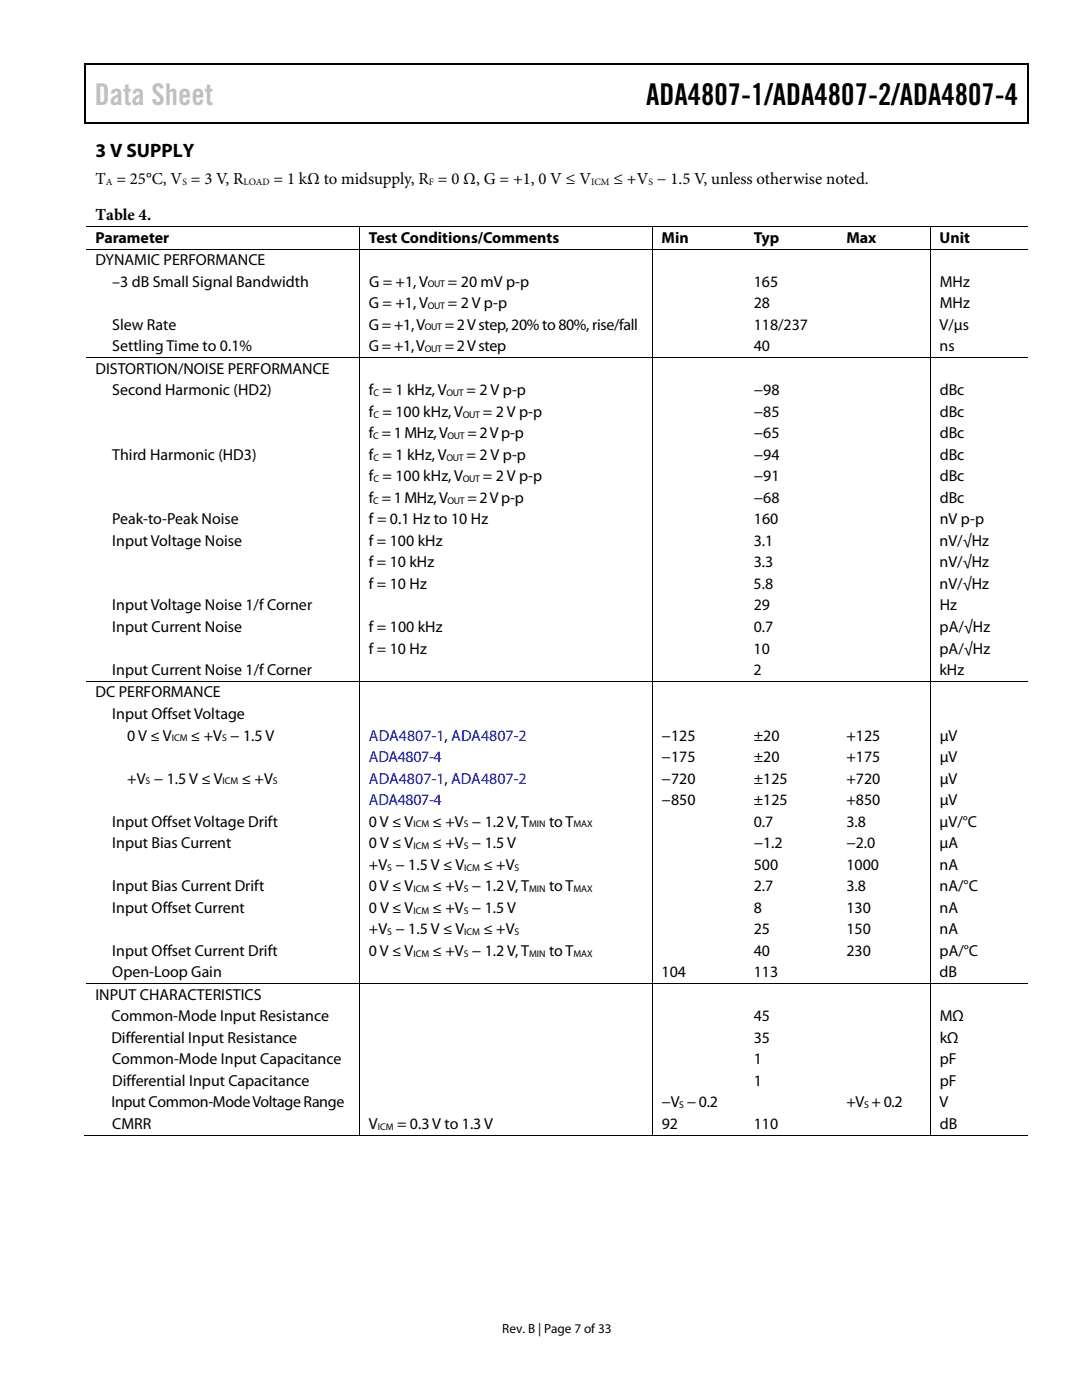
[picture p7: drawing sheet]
<svg xmlns="http://www.w3.org/2000/svg" width="216mm" height="279mm" viewBox="0 0 216 279" stroke-linecap="round" stroke-linejoin="round" font-family="sans-serif">
<defs><g id="words">
<text font-size="6" fill="#c0c0c0" x="18.9" y="21">Data Sheet</text>
<text font-size="6" x="128.9" y="21">ADA4807-1/ADA4807-2/ADA4807-4</text>
<text font-size="3.9" x="19" y="31.3">3 V SUPPLY</text>
<g font-size="3.3">
<text x="19" y="36.8">T = 25°C, V = 3 V, R</text>
<text x="54.6" y="36.8">= 1 kΩ to midsupply, R = 0 Ω, G = +1, 0 V ≤ V</text>
<text x="122.4" y="36.8">≤ +V − 1.5 V, unless otherwise noted.</text>
<text x="19.1" y="43.9">Table 4.</text>
</g>
<g font-size="3.2">
<text x="19" y="48.5">Parameter</text>
<text x="19" y="52.9">DYNAMIC PERFORMANCE</text>
<text x="73.6" y="48.5">Test Conditions/Comments</text>
<text x="132" y="48.5">Min</text>
<text x="150.4" y="48.5">Typ</text>
<text x="168.9" y="48.5">Max</text>
<text x="187.5" y="48.5">Unit</text>
<text x="22.4" y="57.2">–3 dB Small Signal Bandwidth</text>
<text x="73.6" y="57.2">G = +1, V</text>
<text x="89.4" y="57.2">= 20 mV p-p</text>
<text x="150.4" y="57.2">165</text>
<text x="187.5" y="57.2">MHz</text>
<text x="22.4" y="65.8">Slew Rate</text>
<text x="73.6" y="61.5">G = +1, V</text>
<text x="73.6" y="65.8">G = +1, V</text>
<text x="88.8" y="65.8">= 2 V step, 20% to 80%, rise/fall</text>
<text x="89.4" y="61.5">= 2 V p-p</text>
<text x="150.4" y="65.8">118/237</text>
<text x="150.4" y="61.5">28</text>
<text x="187.5" y="65.8">V/μs</text>
<text x="187.5" y="61.5">MHz</text>
<text x="22.4" y="70.1">Settling Time to 0.1%</text>
<text x="73.6" y="70.1">G = +1, V</text>
<text x="88.8" y="70.1">= 2 V step</text>
<text x="150.4" y="70.1">40</text>
<text x="187.5" y="70.1">ns</text>
<text x="19" y="74.6">DISTORTION/NOISE PERFORMANCE</text>
<text x="22.4" y="78.9">Second Harmonic (HD2)</text>
<text x="73.6" y="83.2">f = 100 kHz, V</text>
<text x="73.6" y="78.9">f = 1 kHz, V</text>
<text x="93.1" y="78.9">= 2 V p-p</text>
<text x="96.4" y="83.2">= 2 V p-p</text>
<text x="150.4" y="83.2">−85</text>
<text x="150.4" y="78.9">−98</text>
<text x="187.5" y="83.2">dBc</text>
<text x="187.5" y="78.9">dBc</text>
<text x="73.6" y="87.5">f = 1 MHz, V</text>
<text x="93.3" y="87.5">= 2 V p-p</text>
<text x="150.4" y="87.5">−65</text>
<text x="187.5" y="87.5">dBc</text>
<text x="22.4" y="91.8">Third Harmonic (HD3)</text>
<text x="73.6" y="91.8">f = 1 kHz, V</text>
<text x="93.1" y="91.8">= 2 V p-p</text>
<text x="150.4" y="91.8">−94</text>
<text x="187.5" y="91.8">dBc</text>
<text x="73.6" y="96.1">f = 100 kHz, V</text>
<text x="73.6" y="100.4">f = 1 MHz, V</text>
<text x="93.3" y="100.4">= 2 V p-p</text>
<text x="96.4" y="96.1">= 2 V p-p</text>
<text x="150.4" y="100.4">−68</text>
<text x="150.4" y="96.1">−91</text>
<text x="187.5" y="96.1">dBc</text>
<text x="187.5" y="100.4">dBc</text>
<text x="22.4" y="104.6">Peak-to-Peak Noise</text>
<text x="73.6" y="104.6">f = 0.1 Hz to 10 Hz</text>
<text x="150.4" y="104.6">160</text>
<text x="187.5" y="104.6">nV p-p</text>
<text x="22.4" y="108.9">Input Voltage Noise</text>
<text x="73.6" y="108.9">f = 100 kHz</text>
<text x="73.6" y="113.2">f = 10 kHz</text>
<text x="150.4" y="108.9">3.1</text>
<text x="150.4" y="113.2">3.3</text>
<text x="187.5" y="108.9">nV/√Hz</text>
<text x="187.5" y="113.2">nV/√Hz</text>
<text x="73.6" y="117.5">f = 10 Hz</text>
<text x="150.4" y="117.5">5.8</text>
<text x="187.5" y="117.5">nV/√Hz</text>
<text x="22.4" y="121.8">Input Voltage Noise 1/f Corner</text>
<text x="150.4" y="121.8">29</text>
<text x="187.5" y="121.8">Hz</text>
<text x="22.4" y="126.1">Input Current Noise</text>
<text x="73.6" y="130.4">f = 10 Hz</text>
<text x="73.6" y="126.1">f = 100 kHz</text>
<text x="150.4" y="130.4">10</text>
<text x="150.4" y="126.1">0.7</text>
<text x="187.5" y="130.4">pA/√Hz</text>
<text x="187.5" y="126.1">pA/√Hz</text>
<text x="22.4" y="134.7">Input Current Noise 1/f Corner</text>
<text x="150.4" y="134.7">2</text>
<text x="187.5" y="134.7">kHz</text>
<text x="19" y="139.2">DC PERFORMANCE</text>
<text x="22.4" y="143.5">Input Offset Voltage</text>
<text x="25.4" y="147.8">0 V ≤ V</text>
<text x="38.1" y="147.8">≤ +V − 1.5 V</text>
<text x="132" y="147.8">−125</text>
<text x="150.4" y="147.8">±20</text>
<text x="168.9" y="147.8">+125</text>
<text x="187.5" y="147.8">μV</text>
<text x="132" y="152.1">−175</text>
<text x="150.4" y="152.1">±20</text>
<text x="168.9" y="152.1">+175</text>
<text x="187.5" y="152.1">μV</text>
<text x="25.4" y="156.4">+V − 1.5 V ≤ V</text>
<text x="48.2" y="156.4">≤ +V</text>
<text x="132" y="156.4">−720</text>
<text x="132" y="160.7">−850</text>
<text x="150.4" y="156.4">±125</text>
<text x="150.4" y="160.7">±125</text>
<text x="168.9" y="156.4">+720</text>
<text x="168.9" y="160.7">+850</text>
<text x="187.5" y="156.4">μV</text>
<text x="187.5" y="160.7">μV</text>
<text x="22.4" y="165">Input Offset Voltage Drift</text>
<text x="73.6" y="165">0 V ≤ V</text>
<text x="86.3" y="165">≤ +V − 1.2 V, T</text>
<text x="109.6" y="165">to T</text>
<text x="150.4" y="165">0.7</text>
<text x="168.9" y="165">3.8</text>
<text x="187.5" y="165">μV/°C</text>
<text x="22.4" y="169.3">Input Bias Current</text>
<text x="73.6" y="173.6">+V − 1.5 V ≤ V</text>
<text x="73.6" y="169.3">0 V ≤ V</text>
<text x="86.3" y="169.3">≤ +V − 1.5 V</text>
<text x="96.5" y="173.6">≤ +V</text>
<text x="150.4" y="173.6">500</text>
<text x="150.4" y="169.3">−1.2</text>
<text x="168.9" y="169.3">−2.0</text>
<text x="168.9" y="173.6">1000</text>
<text x="187.5" y="169.3">μA</text>
<text x="187.5" y="173.6">nA</text>
<text x="22.4" y="177.9">Input Bias Current Drift</text>
<text x="73.6" y="177.9">0 V ≤ V</text>
<text x="86.3" y="177.9">≤ +V − 1.2 V, T</text>
<text x="109.6" y="177.9">to T</text>
<text x="150.4" y="177.9">2.7</text>
<text x="168.9" y="177.9">3.8</text>
<text x="187.5" y="177.9">nA/°C</text>
<text x="22.4" y="182.2">Input Offset Current</text>
<text x="73.6" y="182.2">0 V ≤ V</text>
<text x="86.3" y="182.2">≤ +V − 1.5 V</text>
<text x="150.4" y="182.2">8</text>
<text x="168.9" y="182.2">130</text>
<text x="187.5" y="182.2">nA</text>
<text x="22.4" y="190.8">Input Offset Current Drift</text>
<text x="73.6" y="190.8">0 V ≤ V</text>
<text x="73.6" y="186.5">+V − 1.5 V ≤ V</text>
<text x="86.3" y="190.8">≤ +V − 1.2 V, T</text>
<text x="96.5" y="186.5">≤ +V</text>
<text x="109.6" y="190.8">to T</text>
<text x="150.4" y="190.8">40</text>
<text x="150.4" y="186.5">25</text>
<text x="168.9" y="190.8">230</text>
<text x="168.9" y="186.5">150</text>
<text x="187.5" y="190.8">pA/°C</text>
<text x="187.5" y="186.5">nA</text>
<text x="22.4" y="195.1">Open-Loop Gain</text>
<text x="132" y="195.1">104</text>
<text x="150.4" y="195.1">113</text>
<text x="187.5" y="195.1">dB</text>
<text x="19" y="199.5">INPUT CHARACTERISTICS</text>
<text x="22.2" y="203.8">Common-Mode Input Resistance</text>
<text x="150.4" y="203.8">45</text>
<text x="187.5" y="203.8">MΩ</text>
<text x="22.2" y="208.1">Differential Input Resistance</text>
<text x="150.4" y="208.1">35</text>
<text x="187.5" y="208.1">kΩ</text>
<text x="22.4" y="212.4">Common-Mode Input Capacitance</text>
<text x="150.4" y="212.4">1</text>
<text x="187.5" y="212.4">pF</text>
<text x="22.2" y="221">Input Common-Mode Voltage Range</text>
<text x="22.4" y="216.7">Differential Input Capacitance</text>
<text x="132" y="221">−V − 0.2</text>
<text x="150.4" y="216.7">1</text>
<text x="168.9" y="221">+V + 0.2</text>
<text x="187.5" y="221">V</text>
<text x="187.5" y="216.7">pF</text>
<text x="22.4" y="225.3">CMRR</text>
<text x="73.6" y="225.3">V</text>
<text x="79.2" y="225.3">= 0.3 V to 1.3 V</text>
<text x="132" y="225.3">92</text>
<text x="150.4" y="225.3">110</text>
<text x="187.5" y="225.3">dB</text>
</g>
<g font-size="3.2" fill="#00f">
<text x="73.6" y="147.8">ADA4807-1, ADA4807-2</text>
<text x="73.6" y="152.1">ADA4807-4</text>
<text x="73.6" y="160.7">ADA4807-4</text>
<text x="73.6" y="156.4">ADA4807-1, ADA4807-2</text>
</g>
<text font-size="2.6" x="100.2" y="266">Rev. B | Page 7 of 33</text>
<g font-size="1.9">
<text x="21.1" y="36.9">A</text>
<text x="36.4" y="36.9">S</text>
<text x="48.6" y="36.9">LOAD</text>
<text x="85.6" y="36.9">F</text>
<text x="118" y="36.9">ICM</text>
<text x="129.4" y="36.9">S</text>
<text x="85.4" y="57.4">OUT</text>
<text x="84.8" y="66">OUT</text>
<text x="85.4" y="61.7">OUT</text>
<text x="84.8" y="70.3">OUT</text>
<text x="74.5" y="79">C</text>
<text x="74.5" y="83.3">C</text>
<text x="89.1" y="79">OUT</text>
<text x="92.4" y="83.3">OUT</text>
<text x="74.5" y="87.6">C</text>
<text x="89.3" y="87.6">OUT</text>
<text x="74.5" y="91.9">C</text>
<text x="89.1" y="91.9">OUT</text>
<text x="74.5" y="100.5">C</text>
<text x="74.5" y="96.2">C</text>
<text x="89.3" y="100.5">OUT</text>
<text x="92.4" y="96.2">OUT</text>
<text x="34.3" y="148">ICM</text>
<text x="44.3" y="148">S</text>
<text x="29.1" y="156.5">S</text>
<text x="44.4" y="156.5">ICM</text>
<text x="54.5" y="156.5">S</text>
<text x="82.5" y="165.1">ICM</text>
<text x="92.5" y="165.1">S</text>
<text x="105.6" y="165.1">MIN</text>
<text x="114.4" y="165.1">MAX</text>
<text x="77.3" y="173.7">S</text>
<text x="82.5" y="169.4">ICM</text>
<text x="92.5" y="169.4">S</text>
<text x="92.6" y="173.7">ICM</text>
<text x="102.7" y="173.7">S</text>
<text x="82.5" y="178">ICM</text>
<text x="92.5" y="178">S</text>
<text x="105.6" y="178">MIN</text>
<text x="114.4" y="178">MAX</text>
<text x="82.5" y="182.3">ICM</text>
<text x="92.5" y="182.3">S</text>
<text x="77.3" y="186.6">S</text>
<text x="82.5" y="190.9">ICM</text>
<text x="92.5" y="190.9">S</text>
<text x="92.6" y="186.6">ICM</text>
<text x="102.7" y="186.6">S</text>
<text x="105.6" y="190.9">MIN</text>
<text x="114.4" y="190.9">MAX</text>
<text x="135.6" y="221.2">S</text>
<text x="172.4" y="221.2">S</text>
<text x="75.4" y="225.5">ICM</text>
</g>
</g></defs>
<path d="M16.9 12.7h.2v1h-.2zM205.1 12.7h.2v1h-.2zM205.1 12.7h.2v.3h-.2zM82.3 24.4h.2v.3h-.2zM205.1 24.4h.2v.3h-.2z" fill="#000"/>
<path d="M16.9 12.8h188.2M17 13.7v11M205.2 13.7v11M205.1 24.5h-188.2" fill="none" stroke="#000" stroke-width=".25"/>
<g fill="none" stroke="#000" stroke-width=".2">
<path d="M17.1 45.2h188M17.1 49.7h188M71.7 45.3v4.3M71.7 49.8v21.5M130.1 45.3v4.3M130.1 49.8v21.5M185.6 45.3v4.3M185.6 49.8v21.5M17.1 71.4h188M71.7 71.4v64.5M130.1 71.4v64.5M185.6 71.4v64.5"/>
<path d="M17.1 136h188M71.7 136.1v60.1M130.1 136.1v60.1M185.6 136.1v60.1M17.1 196.3h188M71.7 196.4v30.3M130.1 196.4v30.3M185.6 196.4v30.3M16.9 226.6h54.7M71.8 226.6h58.2M130.2 226.6h55.3M185.7 226.6h19.4"/>
</g>
<use href="#words"/>
</svg>
